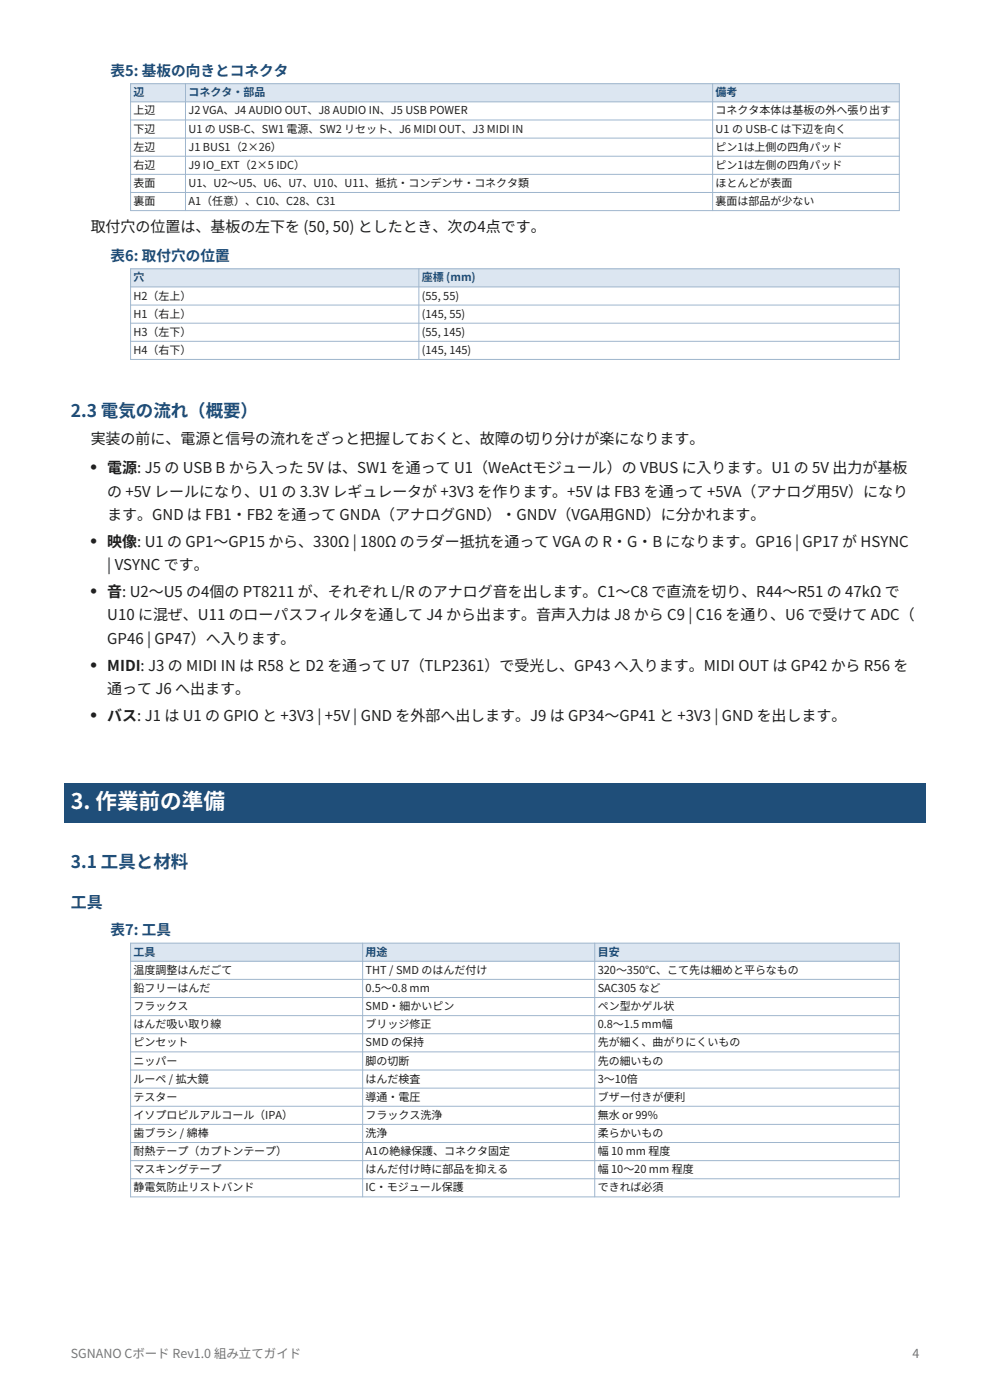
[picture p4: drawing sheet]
<svg xmlns="http://www.w3.org/2000/svg" width="210mm" height="297mm" viewBox="0 0 210 297" stroke-linecap="round" stroke-linejoin="round" font-family="sans-serif">
<defs><g id="words">
<text font-size="4.6" fill="#fff" x="15" y="171.7">3. 作業前の準備</text>
<g font-size="3.7" fill="#1f4e79">
<text x="15" y="88.4">2.3 電気の流れ（概要）</text>
<text x="15" y="184.2">3.1 工具と材料</text>
</g>
<g font-size="3.5" fill="#202020">
<text x="19.2" y="100.4">•</text>
<text x="19.2" y="116">•</text>
<text x="19.2" y="126.7">•</text>
<text x="19.2" y="142.3">•</text>
<text x="19.2" y="152.9">•</text>
</g>
<text font-size="3.4" fill="#1f4e79" x="15" y="192.7">工具</text>
<g font-size="3.2" fill="#202020">
<text x="19.2" y="49.3">取付穴の位置は、基板の左下を (50, 50) としたとき、次の4点です。</text>
<text x="19.2" y="94.2">実装の前に、電源と信号の流れをざっと把握しておくと、故障の切り分けが楽になります。</text>
<text x="22.8" y="100.4">電源: J5 の USB B から入った 5V は、SW1 を通って U1（WeActモジュール）の VBUS に入ります。U1 の 5V 出力が基板</text>
<text x="22.8" y="105.4">の +5V レールになり、U1 の 3.3V レギュレータが +3V3 を作ります。+5V は FB3 を通って +5VA（アナログ用5V）になり</text>
<text x="22.8" y="110.3">ます。GND は FB1・FB2 を通って GNDA（アナログGND）・GNDV（VGA用GND）に分かれます。</text>
<text x="22.8" y="116">映像: U1 の GP1〜GP15 から、330Ω | 180Ω のラダー抵抗を通って VGA の R・G・B になります。GP16 | GP17 が HSYNC</text>
<text x="22.8" y="120.9">| VSYNC です。</text>
<text x="22.8" y="126.7">音: U2〜U5 の4個の PT8211 が、それぞれ L/R のアナログ音を出します。C1〜C8 で直流を切り、R44〜R51 の 47kΩ で</text>
<text x="22.8" y="131.6">U10 に混ぜ、U11 のローパスフィルタを通して J4 から出ます。音声入力は J8 から C9 | C16 を通り、U6 で受けて ADC（</text>
<text x="22.8" y="136.5">GP46 | GP47）へ入ります。</text>
<text x="22.8" y="142.3">MIDI: J3 の MIDI IN は R58 と D2 を通って U7（TLP2361）で受光し、GP43 へ入ります。MIDI OUT は GP42 から R56 を</text>
<text x="22.8" y="147.2">通って J6 へ出ます。</text>
<text x="22.8" y="152.9">バス: J1 は U1 の GPIO と +3V3 | +5V | GND を外部へ出します。J9 は GP34〜GP41 と +3V3 | GND を出します。</text>
</g>
<g font-size="3.1" fill="#1f4e79">
<text x="23.5" y="16.1">表5: 基板の向きとコネクタ</text>
<text x="23.5" y="55.4">表6: 取付穴の位置</text>
<text x="23.5" y="198.4">表7: 工具</text>
</g>
<g font-size="2.6" fill="#777">
<text x="15" y="288">SGNANO Cボード Rev1.0 組み立てガイド</text>
<text x="193.5" y="288">4</text>
</g>
<g font-size="2.3" fill="#1f4e79">
<text x="28.3" y="20.4">辺</text>
<text x="40" y="20.4">コネクタ・部品</text>
<text x="151.8" y="20.4">備考</text>
<text x="28.3" y="59.7">穴</text>
<text x="89.5" y="59.7">座標 (mm)</text>
<text x="28.3" y="202.8">工具</text>
<text x="77.6" y="202.8">用途</text>
<text x="126.8" y="202.8">目安</text>
</g>
<g font-size="2.3" fill="#202020">
<text x="28.3" y="24.3">上辺</text>
<text x="28.3" y="28.1">下辺</text>
<text x="40" y="24.3">J2 VGA、J4 AUDIO OUT、J8 AUDIO IN、J5 USB POWER</text>
<text x="40" y="28.1">U1 の USB-C、SW1 電源、SW2 リセット、J6 MIDI OUT、J3 MIDI IN</text>
<text x="151.8" y="24.3">コネクタ本体は基板の外へ張り出す</text>
<text x="151.8" y="28.1">U1 の USB-C は下辺を向く</text>
<text x="28.3" y="32">左辺</text>
<text x="28.3" y="35.8">右辺</text>
<text x="40" y="32">J1 BUS1（2×26）</text>
<text x="40" y="35.8">J9 IO_EXT（2×5 IDC）</text>
<text x="151.8" y="32">ピン1は上側の四角パッド</text>
<text x="151.8" y="35.8">ピン1は左側の四角パッド</text>
<text x="28.3" y="39.7">表面</text>
<text x="40" y="39.7">U1、U2〜U5、U6、U7、U10、U11、抵抗・コンデンサ・コネクタ類</text>
<text x="151.8" y="39.7">ほとんどが表面</text>
<text x="28.3" y="43.5">裏面</text>
<text x="40" y="43.5">A1（任意）、C10、C28、C31</text>
<text x="151.8" y="43.5">裏面は部品が少ない</text>
<text x="28.3" y="63.6">H2（左上）</text>
<text x="89.5" y="63.6">(55, 55)</text>
<text x="28.3" y="67.4">H1（右上）</text>
<text x="28.3" y="71.2">H3（左下）</text>
<text x="89.5" y="67.4">(145, 55)</text>
<text x="89.5" y="71.2">(55, 145)</text>
<text x="28.3" y="75.1">H4（右下）</text>
<text x="89.5" y="75.1">(145, 145)</text>
<text x="28.3" y="206.6">温度調整はんだごて</text>
<text x="77.6" y="206.6">THT / SMD のはんだ付け</text>
<text x="126.8" y="206.6">320〜350℃、こて先は細めと平らなもの</text>
<text x="28.3" y="210.4">鉛フリーはんだ</text>
<text x="28.3" y="214.3">フラックス</text>
<text x="77.6" y="210.4">0.5〜0.8 mm</text>
<text x="77.6" y="214.3">SMD・細かいピン</text>
<text x="126.8" y="210.4">SAC305 など</text>
<text x="126.8" y="214.3">ペン型かゲル状</text>
<text x="28.3" y="218.1">はんだ吸い取り線</text>
<text x="28.3" y="222">ピンセット</text>
<text x="77.6" y="218.1">ブリッジ修正</text>
<text x="77.6" y="222">SMD の保持</text>
<text x="126.8" y="218.1">0.8〜1.5 mm幅</text>
<text x="126.8" y="222">先が細く、曲がりにくいもの</text>
<text x="28.3" y="225.8">ニッパー</text>
<text x="77.6" y="225.8">脚の切断</text>
<text x="126.8" y="225.8">先の細いもの</text>
<text x="28.3" y="229.7">ルーペ / 拡大鏡</text>
<text x="28.3" y="233.5">テスター</text>
<text x="77.6" y="229.7">はんだ検査</text>
<text x="77.6" y="233.5">導通・電圧</text>
<text x="126.8" y="229.7">3〜10倍</text>
<text x="126.8" y="233.5">ブザー付きが便利</text>
<text x="28.3" y="237.4">イソプロピルアルコール（IPA）</text>
<text x="77.6" y="237.4">フラックス洗浄</text>
<text x="126.8" y="237.4">無水 or 99%</text>
<text x="28.3" y="241.2">歯ブラシ / 綿棒</text>
<text x="28.3" y="245.1">耐熱テープ（カプトンテープ）</text>
<text x="77.6" y="241.2">洗浄</text>
<text x="77.6" y="245.1">A1の絶縁保護、コネクタ固定</text>
<text x="126.8" y="241.2">柔らかいもの</text>
<text x="126.8" y="245.1">幅 10 mm 程度</text>
<text x="28.3" y="248.9">マスキングテープ</text>
<text x="77.6" y="248.9">はんだ付け時に部品を抑える</text>
<text x="126.8" y="248.9">幅 10〜20 mm 程度</text>
<text x="28.3" y="252.7">静電気防止リストバンド</text>
<text x="77.6" y="252.7">IC・モジュール保護</text>
<text x="126.8" y="252.7">できれば必須</text>
</g>
</g></defs>
<path d="M27.7 17.8h163.1v3.8h-163.1z" fill-rule="evenodd" fill="#dce6f1"/>
<path d="M27.7 17.8h163.1v26.9h-163.1zM39.3 17.8v26.9M151.2 17.8v26.9M27.7 21.6h163.1M27.7 25.5h163.1M27.7 29.3h163.1M27.7 33.1h163.1M27.7 37h163.1M27.7 40.8h163.1" fill="none" stroke="#9fb6cd" stroke-width=".21"/>
<path d="M27.7 57h163.1v3.9h-163.1z" fill-rule="evenodd" fill="#dce6f1"/>
<path d="M27.7 57h163.1v19.3h-163.1zM88.9 57v19.3M27.7 60.9h163.1M27.7 64.7h163.1M27.7 68.6h163.1M27.7 72.4h163.1" fill="none" stroke="#9fb6cd" stroke-width=".21"/>
<path d="M13.6 166h182.8v8.5h-182.8z" fill-rule="evenodd" fill="#1f4e79"/>
<path d="M27.7 200.1h163.1v3.8h-163.1z" fill-rule="evenodd" fill="#dce6f1"/>
<g fill="none" stroke="#9fb6cd" stroke-width=".21">
<path d="M27.7 200.1h163.1v53.8h-163.1zM27.7 203.9h163.1M27.7 207.8h163.1M27.7 211.6h163.1M27.7 215.5h163.1M27.7 219.3h163.1M76.9 200.1v53.8M126.2 200.1v53.8M27.7 223.1h163.1M27.7 227h163.1M27.7 230.8h163.1M27.7 234.7h163.1"/>
<path d="M27.7 238.5h163.1M27.7 242.4h163.1M27.7 246.2h163.1M27.7 250.1h163.1"/>
</g>
<use href="#words"/>
</svg>
